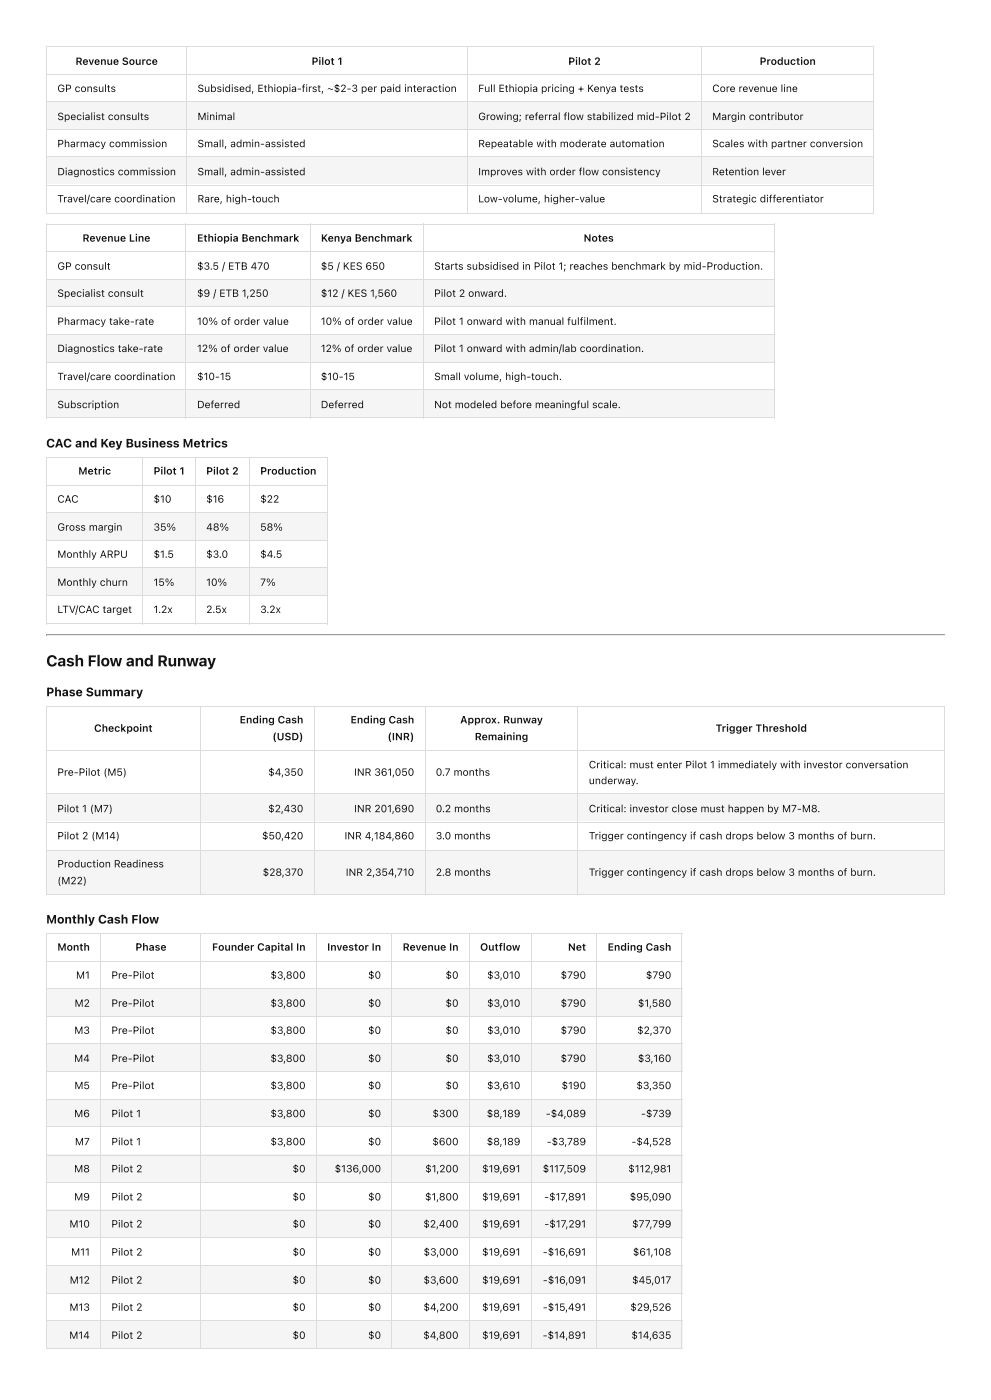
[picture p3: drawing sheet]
<svg xmlns="http://www.w3.org/2000/svg" width="210mm" height="297mm" viewBox="0 0 210 297" stroke-linecap="round" stroke-linejoin="round" font-family="sans-serif">
<defs><g id="words">
<text font-size="3.3" fill="#111" x="9.8" y="141.4">Cash Flow and Runway</text>
<g font-size="2.6" fill="#111">
<text x="9.8" y="94.9">CAC and Key Business Metrics</text>
<text x="9.8" y="147.7">Phase Summary</text>
<text x="9.8" y="195.9">Monthly Cash Flow</text>
</g>
<g font-size="2.2" fill="#111">
<text x="16" y="13.8">Revenue Source</text>
<text x="66.1" y="13.8">Pilot 1</text>
<text x="120.5" y="13.8">Pilot 2</text>
<text x="161.1" y="13.8">Production</text>
<text x="12.2" y="19.5">GP consults</text>
<text x="41.9" y="19.5">Subsidised, Ethiopia-first, ~$2-3 per paid interaction</text>
<text x="101.5" y="19.5">Full Ethiopia pricing + Kenya tests</text>
<text x="151.1" y="19.5">Core revenue line</text>
<text x="12.2" y="25.5">Specialist consults</text>
<text x="41.9" y="25.5">Minimal</text>
<text x="101.5" y="25.5">Growing; referral flow stabilized mid-Pilot 2</text>
<text x="151.1" y="25.5">Margin contributor</text>
<text x="12.2" y="31.2">Pharmacy commission</text>
<text x="41.9" y="31.2">Small, admin-assisted</text>
<text x="101.5" y="31.2">Repeatable with moderate automation</text>
<text x="151.1" y="31.2">Scales with partner conversion</text>
<text x="12.2" y="37.2">Diagnostics commission</text>
<text x="41.9" y="37.2">Small, admin-assisted</text>
<text x="101.5" y="37.2">Improves with order flow consistency</text>
<text x="151.1" y="37.2">Retention lever</text>
<text x="12.2" y="42.9">Travel/care coordination</text>
<text x="41.9" y="42.9">Rare, high-touch</text>
<text x="101.5" y="42.9">Low-volume, higher-value</text>
<text x="151.1" y="42.9">Strategic differentiator</text>
<text x="17.5" y="51.3">Revenue Line</text>
<text x="41.8" y="51.3">Ethiopia Benchmark</text>
<text x="68.1" y="51.3">Kenya Benchmark</text>
<text x="123.8" y="51.3">Notes</text>
<text x="12.2" y="57.2">GP consult</text>
<text x="41.8" y="57.2">$3.5 / ETB 470</text>
<text x="68.1" y="57.2">$5 / KES 650</text>
<text x="92.1" y="57.2">Starts subsidised in Pilot 1; reaches benchmark by mid-Production.</text>
<text x="12.2" y="63">Specialist consult</text>
<text x="41.8" y="63">$9 / ETB 1,250</text>
<text x="68.1" y="63">$12 / KES 1,560</text>
<text x="92.1" y="63">Pilot 2 onward.</text>
<text x="12.2" y="68.9">Pharmacy take-rate</text>
<text x="41.8" y="68.9">10% of order value</text>
<text x="68.1" y="68.9">10% of order value</text>
<text x="92.1" y="68.9">Pilot 1 onward with manual fulfilment.</text>
<text x="12.2" y="74.7">Diagnostics take-rate</text>
<text x="41.8" y="74.7">12% of order value</text>
<text x="68.1" y="74.7">12% of order value</text>
<text x="92.1" y="74.7">Pilot 1 onward with admin/lab coordination.</text>
<text x="12.2" y="80.6">Travel/care coordination</text>
<text x="41.8" y="80.6">$10-15</text>
<text x="68.1" y="80.6">$10-15</text>
<text x="92.1" y="80.6">Small volume, high-touch.</text>
<text x="12.2" y="86.6">Subscription</text>
<text x="41.8" y="86.6">Deferred</text>
<text x="68.1" y="86.6">Deferred</text>
<text x="92.1" y="86.6">Not modeled before meaningful scale.</text>
<text x="16.6" y="100.7">Metric</text>
<text x="32.6" y="100.7">Pilot 1</text>
<text x="43.7" y="100.7">Pilot 2</text>
<text x="55.2" y="100.7">Production</text>
<text x="12.2" y="106.6">CAC</text>
<text x="32.6" y="106.6">$10</text>
<text x="43.7" y="106.6">$16</text>
<text x="55.2" y="106.6">$22</text>
<text x="12.2" y="112.6">Gross margin</text>
<text x="32.6" y="112.6">35%</text>
<text x="43.7" y="112.6">48%</text>
<text x="55.2" y="112.6">58%</text>
<text x="12.2" y="118.3">Monthly ARPU</text>
<text x="32.6" y="118.3">$1.5</text>
<text x="43.7" y="118.3">$3.0</text>
<text x="55.2" y="118.3">$4.5</text>
<text x="12.2" y="124.3">Monthly churn</text>
<text x="32.6" y="124.3">15%</text>
<text x="43.7" y="124.3">10%</text>
<text x="55.2" y="124.3">7%</text>
<text x="12.2" y="130">LTV/CAC target</text>
<text x="32.6" y="130">1.2x</text>
<text x="43.7" y="130">2.5x</text>
<text x="55.2" y="130">3.2x</text>
<text x="20" y="155.2">Checkpoint</text>
<text x="50.8" y="153.5">Ending Cash</text>
<text x="74.4" y="153.5">Ending Cash</text>
<text x="97.6" y="153.5">Approx. Runway</text>
<text x="151.8" y="155.2">Trigger Threshold</text>
<text x="57.8" y="157">(USD)</text>
<text x="82.2" y="157">(INR)</text>
<text x="100.7" y="157">Remaining</text>
<text x="12.2" y="164.6">Pre-Pilot (M5)</text>
<text x="56.9" y="164.6">$4,350</text>
<text x="75.1" y="164.6">INR 361,050</text>
<text x="92.4" y="164.6">0.7 months</text>
<text x="124.9" y="163">Critical: must enter Pilot 1 immediately with investor conversation</text>
<text x="124.9" y="166.4">underway.</text>
<text x="12.2" y="172.3">Pilot 1 (M7)</text>
<text x="56.9" y="172.3">$2,430</text>
<text x="75.1" y="172.3">INR 201,690</text>
<text x="92.4" y="172.3">0.2 months</text>
<text x="124.9" y="172.3">Critical: investor close must happen by M7-M8.</text>
<text x="12.2" y="178.1">Pilot 2 (M14)</text>
<text x="55.6" y="178.1">$50,420</text>
<text x="73.1" y="178.1">INR 4,184,860</text>
<text x="92.4" y="178.1">3.0 months</text>
<text x="124.9" y="178.1">Trigger contingency if cash drops below 3 months of burn.</text>
<text x="12.2" y="184">Production Readiness</text>
<text x="55.7" y="185.8">$28,370</text>
<text x="73.4" y="185.8">INR 2,354,710</text>
<text x="92.4" y="185.8">2.8 months</text>
<text x="124.9" y="185.8">Trigger contingency if cash drops below 3 months of burn.</text>
<text x="12.2" y="187.6">(M22)</text>
<text x="12.2" y="201.7">Month</text>
<text x="28.7" y="201.7">Phase</text>
<text x="45" y="201.7">Founder Capital In</text>
<text x="69.4" y="201.7">Investor In</text>
<text x="85.4" y="201.7">Revenue In</text>
<text x="101.8" y="201.7">Outflow</text>
<text x="120.5" y="201.7">Net</text>
<text x="128.9" y="201.7">Ending Cash</text>
<text x="16.1" y="207.6">M1</text>
<text x="23.6" y="207.6">Pre-Pilot</text>
<text x="57.4" y="207.6">$3,800</text>
<text x="78.1" y="207.6">$0</text>
<text x="94.5" y="207.6">$0</text>
<text x="103.3" y="207.6">$3,010</text>
<text x="118.9" y="207.6">$790</text>
<text x="137" y="207.6">$790</text>
<text x="15.8" y="213.6">M2</text>
<text x="23.6" y="213.6">Pre-Pilot</text>
<text x="57.4" y="213.6">$3,800</text>
<text x="78.1" y="213.6">$0</text>
<text x="94.5" y="213.6">$0</text>
<text x="103.3" y="213.6">$3,010</text>
<text x="118.9" y="213.6">$790</text>
<text x="135.3" y="213.6">$1,580</text>
<text x="15.8" y="219.3">M3</text>
<text x="23.6" y="219.3">Pre-Pilot</text>
<text x="57.4" y="219.3">$3,800</text>
<text x="78.1" y="219.3">$0</text>
<text x="94.5" y="219.3">$0</text>
<text x="103.3" y="219.3">$3,010</text>
<text x="118.9" y="219.3">$790</text>
<text x="135.1" y="219.3">$2,370</text>
<text x="15.7" y="225.3">M4</text>
<text x="23.6" y="225.3">Pre-Pilot</text>
<text x="57.4" y="225.3">$3,800</text>
<text x="78.1" y="225.3">$0</text>
<text x="94.5" y="225.3">$0</text>
<text x="103.3" y="225.3">$3,010</text>
<text x="118.9" y="225.3">$790</text>
<text x="135.3" y="225.3">$3,160</text>
<text x="15.8" y="231">M5</text>
<text x="23.6" y="231">Pre-Pilot</text>
<text x="57.4" y="231">$3,800</text>
<text x="78.1" y="231">$0</text>
<text x="94.5" y="231">$0</text>
<text x="103.3" y="231">$3,610</text>
<text x="119.1" y="231">$190</text>
<text x="135" y="231">$3,350</text>
<text x="15.7" y="237">M6</text>
<text x="23.6" y="237">Pilot 1</text>
<text x="57.4" y="237">$3,800</text>
<text x="78.1" y="237">$0</text>
<text x="91.7" y="237">$300</text>
<text x="103.3" y="237">$8,189</text>
<text x="115.8" y="237">-$4,089</text>
<text x="136" y="237">-$739</text>
<text x="15.9" y="243">M7</text>
<text x="23.6" y="243">Pilot 1</text>
<text x="57.4" y="243">$3,800</text>
<text x="78.1" y="243">$0</text>
<text x="91.7" y="243">$600</text>
<text x="103.3" y="243">$8,189</text>
<text x="116" y="243">-$3,789</text>
<text x="134" y="243">-$4,528</text>
<text x="15.7" y="248.7">M8</text>
<text x="23.6" y="248.7">Pilot 2</text>
<text x="62.1" y="248.7">$0</text>
<text x="71" y="248.7">$136,000</text>
<text x="90.2" y="248.7">$1,200</text>
<text x="102.3" y="248.7">$19,691</text>
<text x="115.1" y="248.7">$117,509</text>
<text x="133.3" y="248.7">$112,981</text>
<text x="15.7" y="254.7">M9</text>
<text x="23.6" y="254.7">Pilot 2</text>
<text x="62.1" y="254.7">$0</text>
<text x="78.1" y="254.7">$0</text>
<text x="90.2" y="254.7">$1,800</text>
<text x="102.3" y="254.7">$19,691</text>
<text x="115.4" y="254.7">-$17,891</text>
<text x="133.6" y="254.7">$95,090</text>
<text x="14.7" y="260.4">M10</text>
<text x="23.6" y="260.4">Pilot 2</text>
<text x="62.1" y="260.4">$0</text>
<text x="78.1" y="260.4">$0</text>
<text x="89.8" y="260.4">$2,400</text>
<text x="102.3" y="260.4">$19,691</text>
<text x="115.5" y="260.4">-$17,291</text>
<text x="134.1" y="260.4">$77,799</text>
<text x="15.1" y="266.4">M11</text>
<text x="23.6" y="266.4">Pilot 2</text>
<text x="62.1" y="266.4">$0</text>
<text x="78.1" y="266.4">$0</text>
<text x="89.8" y="266.4">$3,000</text>
<text x="102.3" y="266.4">$19,691</text>
<text x="115.1" y="266.4">-$16,691</text>
<text x="134.2" y="266.4">$61,108</text>
<text x="14.8" y="272.3">M12</text>
<text x="23.6" y="272.3">Pilot 2</text>
<text x="62.1" y="272.3">$0</text>
<text x="78.1" y="272.3">$0</text>
<text x="89.8" y="272.3">$3,600</text>
<text x="102.3" y="272.3">$19,691</text>
<text x="115.2" y="272.3">-$16,091</text>
<text x="134.1" y="272.3">$45,017</text>
<text x="14.7" y="278.1">M13</text>
<text x="23.6" y="278.1">Pilot 2</text>
<text x="62.1" y="278.1">$0</text>
<text x="78.1" y="278.1">$0</text>
<text x="89.8" y="278.1">$4,200</text>
<text x="102.3" y="278.1">$19,691</text>
<text x="115.1" y="278.1">-$15,491</text>
<text x="133.7" y="278.1">$29,526</text>
<text x="14.7" y="284">M14</text>
<text x="23.6" y="284">Pilot 2</text>
<text x="62.1" y="284">$0</text>
<text x="78.1" y="284">$0</text>
<text x="89.8" y="284">$4,800</text>
<text x="102.3" y="284">$19,691</text>
<text x="115.1" y="284">-$14,891</text>
<text x="133.9" y="284">$14,635</text>
</g>
</g></defs>
<g fill="#f5f5f5">
<path d="M10 21.7h29.6v5.8h-29.6z"/>
<path d="M39.6 21.7h59.5v5.8h-59.5z"/>
<path d="M99.1 21.7h49.8v5.8h-49.8z"/>
<path d="M148.9 21.7h36.5v5.8h-36.5z"/>
</g>
<g fill="#fff">
<path d="M10 27.5h29.6v5.9h-29.6z"/>
<path d="M39.6 27.5h59.5v5.9h-59.5z"/>
<path d="M99.1 27.5h49.8v5.9h-49.8z"/>
<path d="M148.9 27.5h36.5v5.9h-36.5z"/>
</g>
<g fill="#f5f5f5">
<path d="M10 33.4h29.6v5.8h-29.6z"/>
<path d="M39.6 33.4h59.5v5.8h-59.5z"/>
<path d="M99.1 33.4h49.8v5.8h-49.8z"/>
<path d="M148.9 33.4h36.5v5.8h-36.5z"/>
</g>
<g fill="#fff">
<path d="M10 39.2h29.6v5.9h-29.6z"/>
<path d="M39.6 39.2h59.5v5.9h-59.5z"/>
<path d="M99.1 39.2h49.8v5.9h-49.8z"/>
<path d="M148.9 39.2h36.5v5.9h-36.5z"/>
</g>
<path d="M9.8 9.9h175.6M9.8 15.8h175.6M9.9 9.8v35.5M39.7 9.8v35.5M99.2 9.8v35.5M148.8 9.8v35.5M185.3 9.8v35.5M9.8 21.6h175.6M9.8 27.5h175.6M9.8 33.3h175.6M9.8 39.3h175.6M9.8 45.2h175.6" fill="none" stroke="#dcdcdc" stroke-width=".21"/>
<g fill="#fff">
<path d="M10 47.5h29.6v5.9h-29.6z"/>
<path d="M39.6 47.5h26.1v5.9h-26.1z"/>
<path d="M65.7 47.5h24.1v5.9h-24.1z"/>
<path d="M89.8 47.5h74.4v5.9h-74.4z"/>
<path d="M10 53.4h29.6v5.8h-29.6z"/>
<path d="M39.6 53.4h26.1v5.8h-26.1z"/>
<path d="M65.7 53.4h24.1v5.8h-24.1z"/>
<path d="M89.8 53.4h74.4v5.8h-74.4z"/>
</g>
<g fill="#f5f5f5">
<path d="M10 59.2h29.6v6h-29.6z"/>
<path d="M39.6 59.2h26.1v6h-26.1z"/>
<path d="M65.7 59.2h24.1v6h-24.1z"/>
<path d="M89.8 59.2h74.4v6h-74.4z"/>
</g>
<g fill="#fff">
<path d="M10 65.2h29.6v5.7h-29.6z"/>
<path d="M39.6 65.2h26.1v5.7h-26.1z"/>
<path d="M65.7 65.2h24.1v5.7h-24.1z"/>
<path d="M89.8 65.2h74.4v5.7h-74.4z"/>
</g>
<g fill="#f5f5f5">
<path d="M10 70.9h29.6v6h-29.6z"/>
<path d="M39.6 70.9h26.1v6h-26.1z"/>
<path d="M65.7 70.9h24.1v6h-24.1z"/>
<path d="M89.8 70.9h74.4v6h-74.4z"/>
</g>
<g fill="#fff">
<path d="M10 76.9h29.6v5.9h-29.6z"/>
<path d="M39.6 76.9h26.1v5.9h-26.1z"/>
<path d="M65.7 76.9h24.1v5.9h-24.1z"/>
<path d="M89.8 76.9h74.4v5.9h-74.4z"/>
</g>
<g fill="#f5f5f5">
<path d="M10 82.8h29.6v5.8h-29.6z"/>
<path d="M39.6 82.8h26.1v5.8h-26.1z"/>
<path d="M65.7 82.8h24.1v5.8h-24.1z"/>
<path d="M89.8 82.8h74.4v5.8h-74.4z"/>
</g>
<g fill="none" stroke="#dcdcdc" stroke-width=".21">
<path d="M9.8 47.6h154.6M9.8 53.3h154.6M9.8 59.3h154.6M9.9 47.5v41.3M39.5 47.5v41.3M65.8 47.5v41.3M89.9 47.5v41.3M164.3 47.5v41.3M9.8 65.1h154.6M9.8 71h154.6M9.8 77h154.6M9.8 82.7h154.6"/>
<path d="M9.8 88.7h154.6"/>
</g>
<g fill="#fff">
<path d="M10 96.9h20.2v6h-20.2z"/>
<path d="M30.2 96.9h11.3v6h-11.3z"/>
<path d="M41.5 96.9h11.4v6h-11.4z"/>
<path d="M52.9 96.9h16.4v6h-16.4z"/>
<path d="M10 102.9h20.2v5.9h-20.2z"/>
<path d="M30.2 102.9h11.3v5.9h-11.3z"/>
<path d="M41.5 102.9h11.4v5.9h-11.4z"/>
<path d="M52.9 102.9h16.4v5.9h-16.4z"/>
</g>
<g fill="#f5f5f5">
<path d="M10 108.8h20.2v5.8h-20.2z"/>
<path d="M30.2 108.8h11.3v5.8h-11.3z"/>
<path d="M41.5 108.8h11.4v5.8h-11.4z"/>
<path d="M52.9 108.8h16.4v5.8h-16.4z"/>
</g>
<g fill="#fff">
<path d="M10 114.6h20.2v5.9h-20.2z"/>
<path d="M30.2 114.6h11.3v5.9h-11.3z"/>
<path d="M41.5 114.6h11.4v5.9h-11.4z"/>
<path d="M52.9 114.6h16.4v5.9h-16.4z"/>
</g>
<g fill="#f5f5f5">
<path d="M10 120.5h20.2v5.8h-20.2z"/>
<path d="M30.2 120.5h11.3v5.8h-11.3z"/>
<path d="M41.5 120.5h11.4v5.8h-11.4z"/>
<path d="M52.9 120.5h16.4v5.8h-16.4z"/>
</g>
<g fill="#fff">
<path d="M10 126.3h20.2v5.9h-20.2z"/>
<path d="M30.2 126.3h11.3v5.9h-11.3z"/>
<path d="M41.5 126.3h11.4v5.9h-11.4z"/>
<path d="M52.9 126.3h16.4v5.9h-16.4z"/>
</g>
<path d="M9.8 97h59.7M9.9 96.9v35.5M30.3 96.9v35.5M41.4 96.9v35.5M52.9 96.9v35.5M69.4 96.9v35.5M9.8 103h59.7M9.8 108.7h59.7M9.8 114.7h59.7M9.8 120.4h59.7M9.8 126.4h59.7M9.8 132.3h59.7" fill="none" stroke="#dcdcdc" stroke-width=".21"/>
<path d="M9.8 134.7h190.5" fill="none" stroke="#9a9a9a" stroke-width=".21"/>
<path d="M9.8 134.9h190.5" fill="none" stroke="#eee" stroke-width=".21"/>
<path d="M200.3 134.6v.4z" fill="#eee"/>
<path d="M9.8 134.6h.2l-.2 .4z" fill="#9a9a9a"/>
<g fill="#fff">
<path d="M10 149.7h32.5v9.5h-32.5z"/>
<path d="M42.5 149.7h24.2v9.5h-24.2z"/>
<path d="M66.7 149.7h23.5v9.5h-23.5z"/>
<path d="M90.2 149.7h32.5v9.5h-32.5z"/>
<path d="M122.7 149.7h77.6v9.5h-77.6z"/>
<path d="M10 159.2h32.5v9.3h-32.5z"/>
<path d="M42.5 159.2h24.2v9.3h-24.2z"/>
<path d="M66.7 159.2h23.5v9.3h-23.5z"/>
<path d="M90.2 159.2h32.5v9.3h-32.5z"/>
<path d="M122.7 159.2h77.6v9.3h-77.6z"/>
</g>
<g fill="#f5f5f5">
<path d="M10 168.5h32.5v5.8h-32.5z"/>
<path d="M42.5 168.5h24.2v5.8h-24.2z"/>
<path d="M66.7 168.5h23.5v5.8h-23.5z"/>
<path d="M90.2 168.5h32.5v5.8h-32.5z"/>
<path d="M122.7 168.5h77.6v5.8h-77.6z"/>
</g>
<g fill="#fff">
<path d="M10 174.3h32.5v5.9h-32.5z"/>
<path d="M42.5 174.3h24.2v5.9h-24.2z"/>
<path d="M66.7 174.3h23.5v5.9h-23.5z"/>
<path d="M90.2 174.3h32.5v5.9h-32.5z"/>
<path d="M122.7 174.3h77.6v5.9h-77.6z"/>
</g>
<g fill="#f5f5f5">
<path d="M10 180.2h32.5v9.4h-32.5z"/>
<path d="M42.5 180.2h24.2v9.4h-24.2z"/>
<path d="M66.7 180.2h23.5v9.4h-23.5z"/>
<path d="M90.2 180.2h32.5v9.4h-32.5z"/>
<path d="M122.7 180.2h77.6v9.4h-77.6z"/>
</g>
<path d="M9.8 149.8h190.5M9.8 159.1h190.5M9.9 149.7v40.1M42.4 149.7v40.1M66.6 149.7v40.1M90.3 149.7v40.1M122.6 149.7v40.1M200.3 149.7v40.1M9.8 168.4h190.5M9.8 174.4h190.5M9.8 180.3h190.5M9.8 189.7h190.5" fill="none" stroke="#dcdcdc" stroke-width=".21"/>
<g fill="#fff">
<path d="M10 197.9h11.3v6h-11.3z"/>
<path d="M21.3 197.9h21.4v6h-21.4z"/>
<path d="M42.7 197.9h24.4v6h-24.4z"/>
<path d="M67.1 197.9h16.1v6h-16.1z"/>
<path d="M83.2 197.9h16.3v6h-16.3z"/>
<path d="M99.5 197.9h13.3v6h-13.3z"/>
<path d="M112.8 197.9h13.9v6h-13.9z"/>
<path d="M126.7 197.9h18v6h-18z"/>
<path d="M10 203.9h11.3v5.9h-11.3z"/>
<path d="M21.3 203.9h21.4v5.9h-21.4z"/>
<path d="M42.7 203.9h24.4v5.9h-24.4z"/>
<path d="M67.1 203.9h16.1v5.9h-16.1z"/>
<path d="M83.2 203.9h16.3v5.9h-16.3z"/>
<path d="M99.5 203.9h13.3v5.9h-13.3z"/>
<path d="M112.8 203.9h13.9v5.9h-13.9z"/>
<path d="M126.7 203.9h18v5.9h-18z"/>
</g>
<g fill="#f5f5f5">
<path d="M10 209.8h11.3v5.8h-11.3z"/>
<path d="M21.3 209.8h21.4v5.8h-21.4z"/>
<path d="M42.7 209.8h24.4v5.8h-24.4z"/>
<path d="M67.1 209.8h16.1v5.8h-16.1z"/>
<path d="M83.2 209.8h16.3v5.8h-16.3z"/>
<path d="M99.5 209.8h13.3v5.8h-13.3z"/>
<path d="M112.8 209.8h13.9v5.8h-13.9z"/>
<path d="M126.7 209.8h18v5.8h-18z"/>
</g>
<g fill="#fff">
<path d="M10 215.6h11.3v5.9h-11.3z"/>
<path d="M21.3 215.6h21.4v5.9h-21.4z"/>
<path d="M42.7 215.6h24.4v5.9h-24.4z"/>
<path d="M67.1 215.6h16.1v5.9h-16.1z"/>
<path d="M83.2 215.6h16.3v5.9h-16.3z"/>
<path d="M99.5 215.6h13.3v5.9h-13.3z"/>
<path d="M112.8 215.6h13.9v5.9h-13.9z"/>
<path d="M126.7 215.6h18v5.9h-18z"/>
</g>
<g fill="#f5f5f5">
<path d="M10 221.5h11.3v5.8h-11.3z"/>
<path d="M21.3 221.5h21.4v5.8h-21.4z"/>
<path d="M42.7 221.5h24.4v5.8h-24.4z"/>
<path d="M67.1 221.5h16.1v5.8h-16.1z"/>
<path d="M83.2 221.5h16.3v5.8h-16.3z"/>
<path d="M99.5 221.5h13.3v5.8h-13.3z"/>
<path d="M112.8 221.5h13.9v5.8h-13.9z"/>
<path d="M126.7 221.5h18v5.8h-18z"/>
</g>
<g fill="#fff">
<path d="M10 227.3h11.3v5.9h-11.3z"/>
<path d="M21.3 227.3h21.4v5.9h-21.4z"/>
<path d="M42.7 227.3h24.4v5.9h-24.4z"/>
<path d="M67.1 227.3h16.1v5.9h-16.1z"/>
<path d="M83.2 227.3h16.3v5.9h-16.3z"/>
<path d="M99.5 227.3h13.3v5.9h-13.3z"/>
<path d="M112.8 227.3h13.9v5.9h-13.9z"/>
<path d="M126.7 227.3h18v5.9h-18z"/>
</g>
<g fill="#f5f5f5">
<path d="M10 233.2h11.3v6h-11.3z"/>
<path d="M21.3 233.2h21.4v6h-21.4z"/>
<path d="M42.7 233.2h24.4v6h-24.4z"/>
<path d="M67.1 233.2h16.1v6h-16.1z"/>
<path d="M83.2 233.2h16.3v6h-16.3z"/>
<path d="M99.5 233.2h13.3v6h-13.3z"/>
<path d="M112.8 233.2h13.9v6h-13.9z"/>
<path d="M126.7 233.2h18v6h-18z"/>
</g>
<g fill="#fff">
<path d="M10 239.2h11.3v5.7h-11.3z"/>
<path d="M21.3 239.2h21.4v5.7h-21.4z"/>
<path d="M42.7 239.2h24.4v5.7h-24.4z"/>
<path d="M67.1 239.2h16.1v5.7h-16.1z"/>
<path d="M83.2 239.2h16.3v5.7h-16.3z"/>
<path d="M99.5 239.2h13.3v5.7h-13.3z"/>
<path d="M112.8 239.2h13.9v5.7h-13.9z"/>
<path d="M126.7 239.2h18v5.7h-18z"/>
</g>
<g fill="#f5f5f5">
<path d="M10 244.9h11.3v6h-11.3z"/>
<path d="M21.3 244.9h21.4v6h-21.4z"/>
<path d="M42.7 244.9h24.4v6h-24.4z"/>
<path d="M67.1 244.9h16.1v6h-16.1z"/>
<path d="M83.2 244.9h16.3v6h-16.3z"/>
<path d="M99.5 244.9h13.3v6h-13.3z"/>
<path d="M112.8 244.9h13.9v6h-13.9z"/>
<path d="M126.7 244.9h18v6h-18z"/>
</g>
<g fill="#fff">
<path d="M10 250.9h11.3v5.7h-11.3z"/>
<path d="M21.3 250.9h21.4v5.7h-21.4z"/>
<path d="M42.7 250.9h24.4v5.7h-24.4z"/>
<path d="M67.1 250.9h16.1v5.7h-16.1z"/>
<path d="M83.2 250.9h16.3v5.7h-16.3z"/>
<path d="M99.5 250.9h13.3v5.7h-13.3z"/>
<path d="M112.8 250.9h13.9v5.7h-13.9z"/>
<path d="M126.7 250.9h18v5.7h-18z"/>
</g>
<g fill="#f5f5f5">
<path d="M10 256.6h11.3v6h-11.3z"/>
<path d="M21.3 256.6h21.4v6h-21.4z"/>
<path d="M42.7 256.6h24.4v6h-24.4z"/>
<path d="M67.1 256.6h16.1v6h-16.1z"/>
<path d="M83.2 256.6h16.3v6h-16.3z"/>
<path d="M99.5 256.6h13.3v6h-13.3z"/>
<path d="M112.8 256.6h13.9v6h-13.9z"/>
<path d="M126.7 256.6h18v6h-18z"/>
</g>
<g fill="#fff">
<path d="M10 262.6h11.3v6h-11.3z"/>
<path d="M21.3 262.6h21.4v6h-21.4z"/>
<path d="M42.7 262.6h24.4v6h-24.4z"/>
<path d="M67.1 262.6h16.1v6h-16.1z"/>
<path d="M83.2 262.6h16.3v6h-16.3z"/>
<path d="M99.5 262.6h13.3v6h-13.3z"/>
<path d="M112.8 262.6h13.9v6h-13.9z"/>
<path d="M126.7 262.6h18v6h-18z"/>
</g>
<g fill="#f5f5f5">
<path d="M10 268.6h11.3v5.7h-11.3z"/>
<path d="M21.3 268.6h21.4v5.7h-21.4z"/>
<path d="M42.7 268.6h24.4v5.7h-24.4z"/>
<path d="M67.1 268.6h16.1v5.7h-16.1z"/>
<path d="M83.2 268.6h16.3v5.7h-16.3z"/>
<path d="M99.5 268.6h13.3v5.7h-13.3z"/>
<path d="M112.8 268.6h13.9v5.7h-13.9z"/>
<path d="M126.7 268.6h18v5.7h-18z"/>
</g>
<g fill="#fff">
<path d="M10 274.3h11.3v6h-11.3z"/>
<path d="M21.3 274.3h21.4v6h-21.4z"/>
<path d="M42.7 274.3h24.4v6h-24.4z"/>
<path d="M67.1 274.3h16.1v6h-16.1z"/>
<path d="M83.2 274.3h16.3v6h-16.3z"/>
<path d="M99.5 274.3h13.3v6h-13.3z"/>
<path d="M112.8 274.3h13.9v6h-13.9z"/>
<path d="M126.7 274.3h18v6h-18z"/>
</g>
<g fill="#f5f5f5">
<path d="M10 280.3h11.3v5.7h-11.3z"/>
<path d="M21.3 280.3h21.4v5.7h-21.4z"/>
<path d="M42.7 280.3h24.4v5.7h-24.4z"/>
<path d="M67.1 280.3h16.1v5.7h-16.1z"/>
<path d="M83.2 280.3h16.3v5.7h-16.3z"/>
<path d="M99.5 280.3h13.3v5.7h-13.3z"/>
<path d="M112.8 280.3h13.9v5.7h-13.9z"/>
<path d="M126.7 280.3h18v5.7h-18z"/>
</g>
<g fill="none" stroke="#dcdcdc" stroke-width=".21">
<path d="M9.8 198h134.9M9.9 197.9v88.1M21.4 197.9v88.1M42.6 197.9v88.1M67 197.9v88.1M83.1 197.9v88.1M99.6 197.9v88.1M112.7 197.9v88.1M126.6 197.9v88.1M144.6 197.9v88.1M9.8 204h134.9M9.8 209.7h134.9"/>
<path d="M9.8 215.7h134.9M9.8 221.4h134.9M9.8 227.4h134.9M9.8 233.3h134.9M9.8 239.1h134.9M9.8 245h134.9M9.8 250.8h134.9M9.8 256.7h134.9M9.8 262.5h134.9M9.8 268.5h134.9M9.8 274.4h134.9M9.8 280.2h134.9"/>
<path d="M9.8 286.1h134.9"/>
</g>
<use href="#words"/>
</svg>
